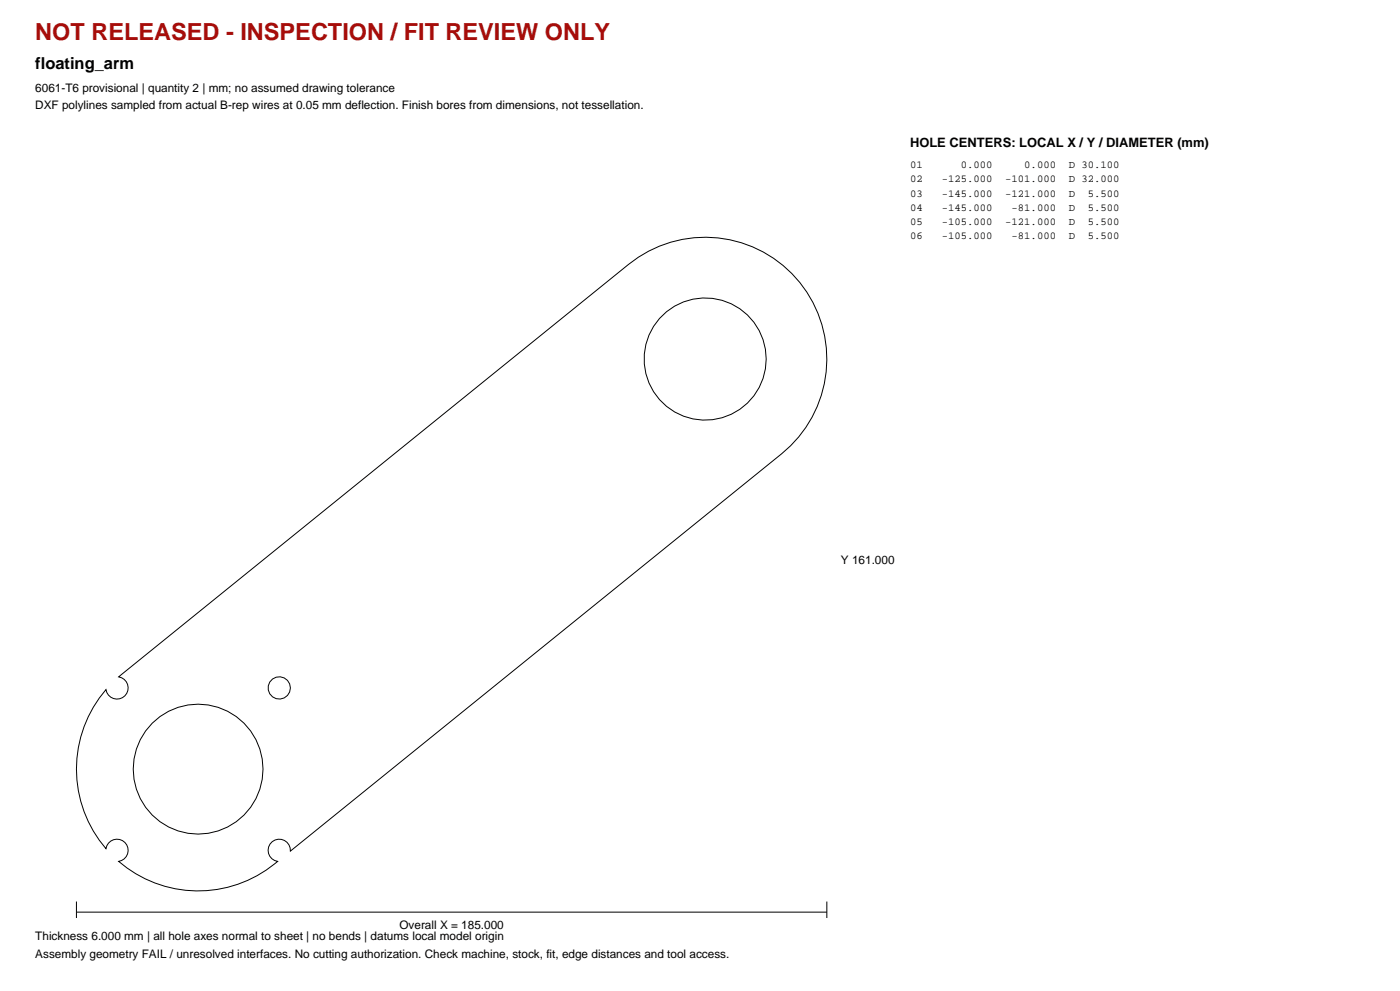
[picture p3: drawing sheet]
<svg xmlns="http://www.w3.org/2000/svg" width="420mm" height="297mm" viewBox="0 0 420 297" stroke-linecap="round" stroke-linejoin="round" font-family="sans-serif">
<defs><g id="words">
<text font-size="7.1" fill="#a60d0a" x="10.6" y="12">NOT RELEASED - INSPECTION / FIT REVIEW ONLY</text>
<text font-size="4.9" x="10.6" y="20.8">floating_arm</text>
<text font-size="3.9" x="273" y="44.1">HOLE CENTERS: LOCAL X / Y / DIAMETER (mm)</text>
<g font-size="3.5">
<text x="10.6" y="27.5">6061-T6 provisional | quantity 2 | mm; no assumed drawing tolerance</text>
<text x="10.6" y="32.8">DXF polylines sampled from actual B-rep wires at 0.05 mm deflection. Finish bores from dimensions, not tessellation.</text>
<text x="252.3" y="169.1">Y 161.000</text>
<text x="10.6" y="281.8">Thickness 6.000 mm | all hole axes normal to sheet | no bends | datums local model origin</text>
<text x="119.9" y="278.3">Overall X = 185.000</text>
<text x="10.6" y="287.1">Assembly geometry FAIL / unresolved interfaces. No cutting authorization. Check machine, stock, fit, edge distances and tool access.</text>
</g>
<g font-size="3.2">
<text x="273" y="50.4">01</text>
<text x="288.2" y="50.4">0.000</text>
<text x="307.3" y="50.4">0.000</text>
<text x="320.6" y="50.4">D 30.100</text>
<text x="273" y="54.7">02</text>
<text x="273" y="58.9">03</text>
<text x="282.5" y="54.7">-125.000</text>
<text x="282.5" y="58.9">-145.000</text>
<text x="301.6" y="54.7">-101.000</text>
<text x="301.6" y="58.9">-121.000</text>
<text x="320.6" y="54.7">D 32.000</text>
<text x="320.6" y="58.9">D</text>
<text x="326.3" y="58.9">5.500</text>
<text x="273" y="63.1">04</text>
<text x="282.5" y="63.1">-145.000</text>
<text x="303.5" y="63.1">-81.000</text>
<text x="320.6" y="63.1">D</text>
<text x="326.3" y="63.1">5.500</text>
<text x="273" y="67.4">05</text>
<text x="273" y="71.6">06</text>
<text x="282.5" y="67.4">-105.000</text>
<text x="282.5" y="71.6">-105.000</text>
<text x="301.6" y="67.4">-121.000</text>
<text x="303.5" y="71.6">-81.000</text>
<text x="320.6" y="67.4">D</text>
<text x="320.6" y="71.6">D</text>
<text x="326.3" y="67.4">5.500</text>
<text x="326.3" y="71.6">5.500</text>
</g>
</g></defs>
<g fill="none" stroke="#000" stroke-width=".3">
<path d="M35.6 202.9l153-123.7a36.5 36.5 0 0 1 51.3 5.5 36.5 36.5 0 0 1-5.4 51.3l-147.4 119.1a3.3 3.3 0 0 0-3-3.6 3.3 3.3 0 0 0-3.6 3 3.3 3.3 0 0 0 2.8 3.7 36.5 36.5 0 0 1-47.7 0 3.3 3.3 0 0 0 2.8-3.5 3.3 3.3 0 0 0-3.1-3.2 3.3 3.3 0 0 0-3.5 2.8 36.5 36.5 0 0 1 0-47.6 3.3 3.3 0 0 0 3.5 2.8 3.3 3.3 0 0 0 3.1-3.2 3.3 3.3 0 0 0-2.8-3.4zM22.9 273.4h225.2M22.9 270.2v4.9M248.1 270.2v4.9"/>
<circle cx="211.5" cy="107.6" r="18.3"/>
<circle cx="83.8" cy="206.2" r="3.3"/>
<circle cx="59.4" cy="230.5" r="19.5"/>
</g>
<use href="#words"/>
</svg>
